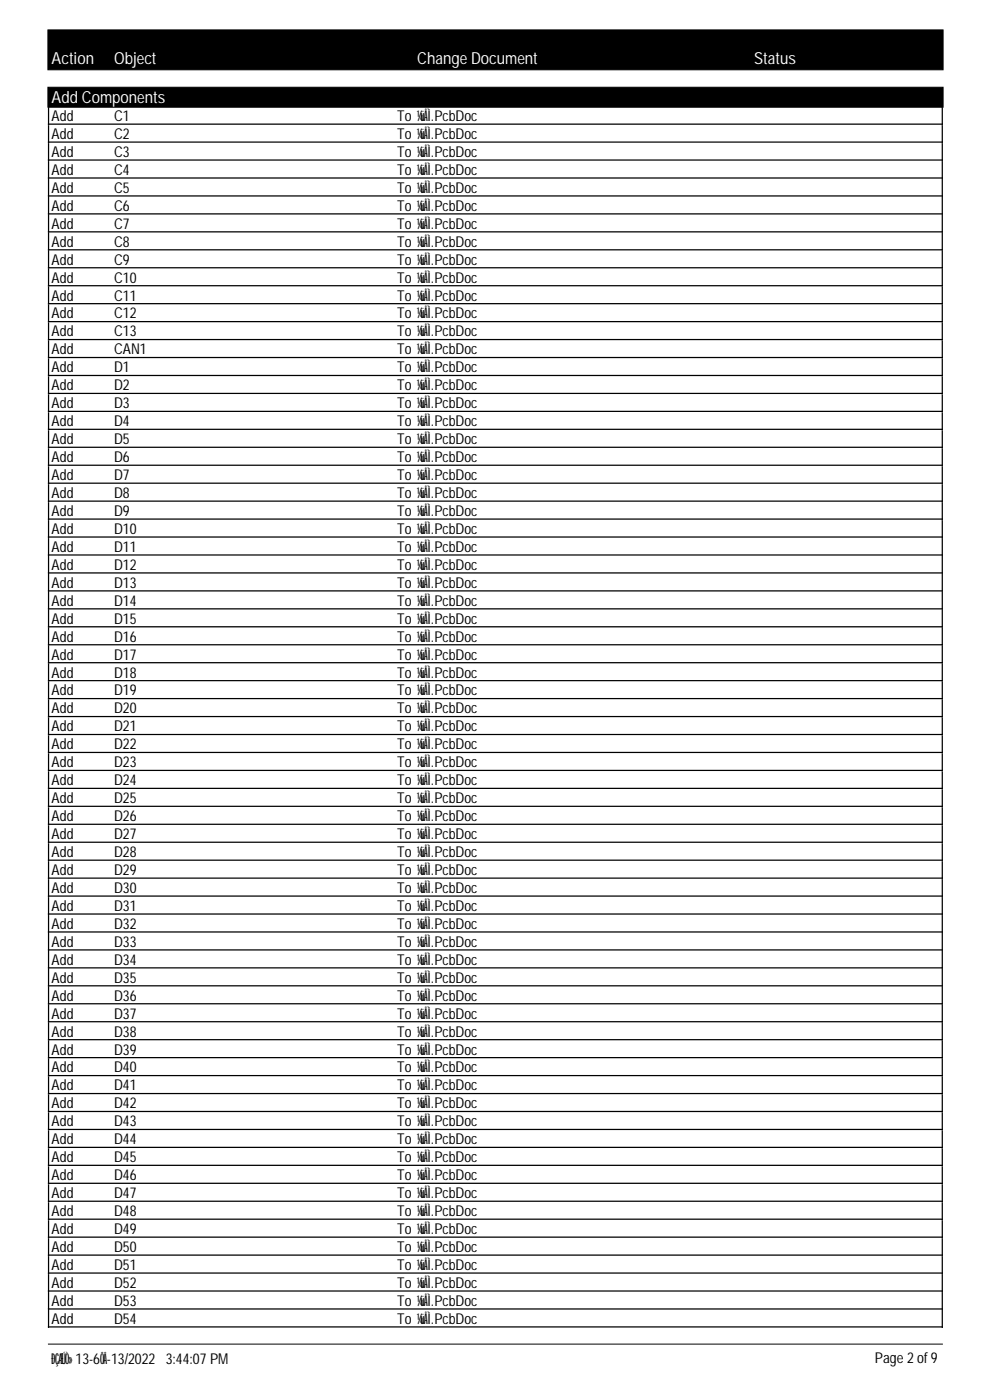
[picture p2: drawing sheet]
<svg xmlns="http://www.w3.org/2000/svg" width="210mm" height="297mm" viewBox="0 0 210 297" stroke-linecap="round" stroke-linejoin="round" font-family="sans-serif">
<defs><g id="words">
<g font-size="3.5" fill="#fff">
<text x="11" y="13.6">Action</text>
<text x="24.2" y="13.6">Object</text>
<text x="88.5" y="13.6">Change Document</text>
<text x="159.9" y="13.6">Status</text>
<text x="11" y="21.8">Add Components</text>
</g>
<g font-size="3.2">
<text x="11" y="25.7">Add</text>
<text x="11" y="29.5">Add</text>
<text x="24.2" y="25.7">C1</text>
<text x="24.2" y="29.5">C2</text>
<text x="84.2" y="25.7">To¼</text>
<text x="84.2" y="29.5">To¼</text>
<text x="89.2" y="25.7">üÌ.PcbDoc</text>
<text x="89.2" y="29.5">üÌ.PcbDoc</text>
<text x="89.9" y="25.7">Å</text>
<text x="89.9" y="29.5">Å</text>
<text x="11" y="33.3">Add</text>
<text x="24.2" y="33.3">C3</text>
<text x="84.2" y="33.3">To¼</text>
<text x="89.2" y="33.3">üÌ.PcbDoc</text>
<text x="89.9" y="33.3">Å</text>
<text x="11" y="37.1">Add</text>
<text x="11" y="40.9">Add</text>
<text x="24.2" y="37.1">C4</text>
<text x="24.2" y="40.9">C5</text>
<text x="84.2" y="37.1">To¼</text>
<text x="84.2" y="40.9">To¼</text>
<text x="89.2" y="37.1">üÌ.PcbDoc</text>
<text x="89.2" y="40.9">üÌ.PcbDoc</text>
<text x="89.9" y="37.1">Å</text>
<text x="89.9" y="40.9">Å</text>
<text x="11" y="44.7">Add</text>
<text x="24.2" y="44.7">C6</text>
<text x="84.2" y="44.7">To¼</text>
<text x="89.2" y="44.7">üÌ.PcbDoc</text>
<text x="89.9" y="44.7">Å</text>
<text x="11" y="48.5">Add</text>
<text x="11" y="52.4">Add</text>
<text x="24.2" y="48.5">C7</text>
<text x="24.2" y="52.4">C8</text>
<text x="84.2" y="48.5">To¼</text>
<text x="84.2" y="52.4">To¼</text>
<text x="89.2" y="48.5">üÌ.PcbDoc</text>
<text x="89.2" y="52.4">üÌ.PcbDoc</text>
<text x="89.9" y="48.5">Å</text>
<text x="89.9" y="52.4">Å</text>
<text x="11" y="56.2">Add</text>
<text x="11" y="60">Add</text>
<text x="24.2" y="56.2">C9</text>
<text x="24.2" y="60">C10</text>
<text x="84.2" y="56.2">To¼</text>
<text x="84.2" y="60">To¼</text>
<text x="89.2" y="56.2">üÌ.PcbDoc</text>
<text x="89.2" y="60">üÌ.PcbDoc</text>
<text x="89.9" y="56.2">Å</text>
<text x="89.9" y="60">Å</text>
<text x="11" y="63.8">Add</text>
<text x="24.2" y="63.8">C11</text>
<text x="84.2" y="63.8">To¼</text>
<text x="89.2" y="63.8">üÌ.PcbDoc</text>
<text x="89.9" y="63.8">Å</text>
<text x="11" y="67.6">Add</text>
<text x="11" y="71.4">Add</text>
<text x="24.2" y="67.6">C12</text>
<text x="24.2" y="71.4">C13</text>
<text x="84.2" y="67.6">To¼</text>
<text x="84.2" y="71.4">To¼</text>
<text x="89.2" y="67.6">üÌ.PcbDoc</text>
<text x="89.2" y="71.4">üÌ.PcbDoc</text>
<text x="89.9" y="67.6">Å</text>
<text x="89.9" y="71.4">Å</text>
<text x="11" y="75.2">Add</text>
<text x="24.2" y="75.2">CAN1</text>
<text x="84.2" y="75.2">To¼</text>
<text x="89.2" y="75.2">üÌ.PcbDoc</text>
<text x="89.9" y="75.2">Å</text>
<text x="11" y="79">Add</text>
<text x="11" y="82.8">Add</text>
<text x="24.2" y="79">D1</text>
<text x="24.2" y="82.8">D2</text>
<text x="84.2" y="79">To¼</text>
<text x="84.2" y="82.8">To¼</text>
<text x="89.2" y="79">üÌ.PcbDoc</text>
<text x="89.2" y="82.8">üÌ.PcbDoc</text>
<text x="89.9" y="79">Å</text>
<text x="89.9" y="82.8">Å</text>
<text x="11" y="86.6">Add</text>
<text x="24.2" y="86.6">D3</text>
<text x="84.2" y="86.6">To¼</text>
<text x="89.2" y="86.6">üÌ.PcbDoc</text>
<text x="89.9" y="86.6">Å</text>
<text x="11" y="90.5">Add</text>
<text x="11" y="94.3">Add</text>
<text x="24.2" y="90.5">D4</text>
<text x="24.2" y="94.3">D5</text>
<text x="84.2" y="90.5">To¼</text>
<text x="84.2" y="94.3">To¼</text>
<text x="89.2" y="90.5">üÌ.PcbDoc</text>
<text x="89.2" y="94.3">üÌ.PcbDoc</text>
<text x="89.9" y="90.5">Å</text>
<text x="89.9" y="94.3">Å</text>
<text x="11" y="98.1">Add</text>
<text x="11" y="101.9">Add</text>
<text x="24.2" y="98.1">D6</text>
<text x="24.2" y="101.9">D7</text>
<text x="84.2" y="98.1">To¼</text>
<text x="84.2" y="101.9">To¼</text>
<text x="89.2" y="98.1">üÌ.PcbDoc</text>
<text x="89.2" y="101.9">üÌ.PcbDoc</text>
<text x="89.9" y="98.1">Å</text>
<text x="89.9" y="101.9">Å</text>
<text x="11" y="105.7">Add</text>
<text x="24.2" y="105.7">D8</text>
<text x="84.2" y="105.7">To¼</text>
<text x="89.2" y="105.7">üÌ.PcbDoc</text>
<text x="89.9" y="105.7">Å</text>
<text x="11" y="109.5">Add</text>
<text x="11" y="113.3">Add</text>
<text x="24.2" y="109.5">D9</text>
<text x="24.2" y="113.3">D10</text>
<text x="84.2" y="109.5">To¼</text>
<text x="84.2" y="113.3">To¼</text>
<text x="89.2" y="109.5">üÌ.PcbDoc</text>
<text x="89.2" y="113.3">üÌ.PcbDoc</text>
<text x="89.9" y="109.5">Å</text>
<text x="89.9" y="113.3">Å</text>
<text x="11" y="117.1">Add</text>
<text x="24.2" y="117.1">D11</text>
<text x="84.2" y="117.1">To¼</text>
<text x="89.2" y="117.1">üÌ.PcbDoc</text>
<text x="89.9" y="117.1">Å</text>
<text x="11" y="120.9">Add</text>
<text x="11" y="124.7">Add</text>
<text x="24.2" y="120.9">D12</text>
<text x="24.2" y="124.7">D13</text>
<text x="84.2" y="120.9">To¼</text>
<text x="84.2" y="124.7">To¼</text>
<text x="89.2" y="120.9">üÌ.PcbDoc</text>
<text x="89.2" y="124.7">üÌ.PcbDoc</text>
<text x="89.9" y="120.9">Å</text>
<text x="89.9" y="124.7">Å</text>
<text x="11" y="128.6">Add</text>
<text x="24.2" y="128.6">D14</text>
<text x="84.2" y="128.6">To¼</text>
<text x="89.2" y="128.6">üÌ.PcbDoc</text>
<text x="89.9" y="128.6">Å</text>
<text x="11" y="132.4">Add</text>
<text x="11" y="136.2">Add</text>
<text x="24.2" y="132.4">D15</text>
<text x="24.2" y="136.2">D16</text>
<text x="84.2" y="132.4">To¼</text>
<text x="84.2" y="136.2">To¼</text>
<text x="89.2" y="132.4">üÌ.PcbDoc</text>
<text x="89.2" y="136.2">üÌ.PcbDoc</text>
<text x="89.9" y="132.4">Å</text>
<text x="89.9" y="136.2">Å</text>
<text x="11" y="140">Add</text>
<text x="11" y="143.8">Add</text>
<text x="24.2" y="140">D17</text>
<text x="24.2" y="143.8">D18</text>
<text x="84.2" y="140">To¼</text>
<text x="84.2" y="143.8">To¼</text>
<text x="89.2" y="140">üÌ.PcbDoc</text>
<text x="89.2" y="143.8">üÌ.PcbDoc</text>
<text x="89.9" y="140">Å</text>
<text x="89.9" y="143.8">Å</text>
<text x="11" y="147.6">Add</text>
<text x="24.2" y="147.6">D19</text>
<text x="84.2" y="147.6">To¼</text>
<text x="89.2" y="147.6">üÌ.PcbDoc</text>
<text x="89.9" y="147.6">Å</text>
<text x="11" y="151.4">Add</text>
<text x="11" y="155.2">Add</text>
<text x="24.2" y="151.4">D20</text>
<text x="24.2" y="155.2">D21</text>
<text x="84.2" y="151.4">To¼</text>
<text x="84.2" y="155.2">To¼</text>
<text x="89.2" y="151.4">üÌ.PcbDoc</text>
<text x="89.2" y="155.2">üÌ.PcbDoc</text>
<text x="89.9" y="151.4">Å</text>
<text x="89.9" y="155.2">Å</text>
<text x="11" y="159">Add</text>
<text x="24.2" y="159">D22</text>
<text x="84.2" y="159">To¼</text>
<text x="89.2" y="159">üÌ.PcbDoc</text>
<text x="89.9" y="159">Å</text>
<text x="11" y="162.8">Add</text>
<text x="11" y="166.7">Add</text>
<text x="24.2" y="162.8">D23</text>
<text x="24.2" y="166.7">D24</text>
<text x="84.2" y="162.8">To¼</text>
<text x="84.2" y="166.7">To¼</text>
<text x="89.2" y="162.8">üÌ.PcbDoc</text>
<text x="89.2" y="166.7">üÌ.PcbDoc</text>
<text x="89.9" y="162.8">Å</text>
<text x="89.9" y="166.7">Å</text>
<text x="11" y="170.5">Add</text>
<text x="24.2" y="170.5">D25</text>
<text x="84.2" y="170.5">To¼</text>
<text x="89.2" y="170.5">üÌ.PcbDoc</text>
<text x="89.9" y="170.5">Å</text>
<text x="11" y="174.3">Add</text>
<text x="11" y="178.1">Add</text>
<text x="24.2" y="174.3">D26</text>
<text x="24.2" y="178.1">D27</text>
<text x="84.2" y="174.3">To¼</text>
<text x="84.2" y="178.1">To¼</text>
<text x="89.2" y="174.3">üÌ.PcbDoc</text>
<text x="89.2" y="178.1">üÌ.PcbDoc</text>
<text x="89.9" y="174.3">Å</text>
<text x="89.9" y="178.1">Å</text>
<text x="11" y="181.9">Add</text>
<text x="11" y="185.7">Add</text>
<text x="24.2" y="181.9">D28</text>
<text x="24.2" y="185.7">D29</text>
<text x="84.2" y="181.9">To¼</text>
<text x="84.2" y="185.7">To¼</text>
<text x="89.2" y="181.9">üÌ.PcbDoc</text>
<text x="89.2" y="185.7">üÌ.PcbDoc</text>
<text x="89.9" y="181.9">Å</text>
<text x="89.9" y="185.7">Å</text>
<text x="11" y="189.5">Add</text>
<text x="24.2" y="189.5">D30</text>
<text x="84.2" y="189.5">To¼</text>
<text x="89.2" y="189.5">üÌ.PcbDoc</text>
<text x="89.9" y="189.5">Å</text>
<text x="11" y="193.3">Add</text>
<text x="11" y="197.1">Add</text>
<text x="24.2" y="193.3">D31</text>
<text x="24.2" y="197.1">D32</text>
<text x="84.2" y="193.3">To¼</text>
<text x="84.2" y="197.1">To¼</text>
<text x="89.2" y="193.3">üÌ.PcbDoc</text>
<text x="89.2" y="197.1">üÌ.PcbDoc</text>
<text x="89.9" y="193.3">Å</text>
<text x="89.9" y="197.1">Å</text>
<text x="11" y="200.9">Add</text>
<text x="24.2" y="200.9">D33</text>
<text x="84.2" y="200.9">To¼</text>
<text x="89.2" y="200.9">üÌ.PcbDoc</text>
<text x="89.9" y="200.9">Å</text>
<text x="11" y="204.8">Add</text>
<text x="11" y="208.6">Add</text>
<text x="24.2" y="204.8">D34</text>
<text x="24.2" y="208.6">D35</text>
<text x="84.2" y="204.8">To¼</text>
<text x="84.2" y="208.6">To¼</text>
<text x="89.2" y="204.8">üÌ.PcbDoc</text>
<text x="89.2" y="208.6">üÌ.PcbDoc</text>
<text x="89.9" y="204.8">Å</text>
<text x="89.9" y="208.6">Å</text>
<text x="11" y="212.4">Add</text>
<text x="24.2" y="212.4">D36</text>
<text x="84.2" y="212.4">To¼</text>
<text x="89.2" y="212.4">üÌ.PcbDoc</text>
<text x="89.9" y="212.4">Å</text>
<text x="11" y="216.2">Add</text>
<text x="11" y="220">Add</text>
<text x="24.2" y="216.2">D37</text>
<text x="24.2" y="220">D38</text>
<text x="84.2" y="216.2">To¼</text>
<text x="84.2" y="220">To¼</text>
<text x="89.2" y="216.2">üÌ.PcbDoc</text>
<text x="89.2" y="220">üÌ.PcbDoc</text>
<text x="89.9" y="216.2">Å</text>
<text x="89.9" y="220">Å</text>
<text x="11" y="223.8">Add</text>
<text x="11" y="227.6">Add</text>
<text x="24.2" y="223.8">D39</text>
<text x="24.2" y="227.6">D40</text>
<text x="84.2" y="223.8">To¼</text>
<text x="84.2" y="227.6">To¼</text>
<text x="89.2" y="223.8">üÌ.PcbDoc</text>
<text x="89.2" y="227.6">üÌ.PcbDoc</text>
<text x="89.9" y="223.8">Å</text>
<text x="89.9" y="227.6">Å</text>
<text x="11" y="231.4">Add</text>
<text x="24.2" y="231.4">D41</text>
<text x="84.2" y="231.4">To¼</text>
<text x="89.2" y="231.4">üÌ.PcbDoc</text>
<text x="89.9" y="231.4">Å</text>
<text x="11" y="235.2">Add</text>
<text x="11" y="239">Add</text>
<text x="24.2" y="235.2">D42</text>
<text x="24.2" y="239">D43</text>
<text x="84.2" y="235.2">To¼</text>
<text x="84.2" y="239">To¼</text>
<text x="89.2" y="235.2">üÌ.PcbDoc</text>
<text x="89.2" y="239">üÌ.PcbDoc</text>
<text x="89.9" y="235.2">Å</text>
<text x="89.9" y="239">Å</text>
<text x="11" y="242.9">Add</text>
<text x="24.2" y="242.9">D44</text>
<text x="84.2" y="242.9">To¼</text>
<text x="89.2" y="242.9">üÌ.PcbDoc</text>
<text x="89.9" y="242.9">Å</text>
<text x="11" y="246.7">Add</text>
<text x="11" y="250.5">Add</text>
<text x="24.2" y="246.7">D45</text>
<text x="24.2" y="250.5">D46</text>
<text x="84.2" y="246.7">To¼</text>
<text x="84.2" y="250.5">To¼</text>
<text x="89.2" y="246.7">üÌ.PcbDoc</text>
<text x="89.2" y="250.5">üÌ.PcbDoc</text>
<text x="89.9" y="246.7">Å</text>
<text x="89.9" y="250.5">Å</text>
<text x="11" y="254.3">Add</text>
<text x="24.2" y="254.3">D47</text>
<text x="84.2" y="254.3">To¼</text>
<text x="89.2" y="254.3">üÌ.PcbDoc</text>
<text x="89.9" y="254.3">Å</text>
<text x="11" y="258.1">Add</text>
<text x="11" y="261.9">Add</text>
<text x="24.2" y="258.1">D48</text>
<text x="24.2" y="261.9">D49</text>
<text x="84.2" y="258.1">To¼</text>
<text x="84.2" y="261.9">To¼</text>
<text x="89.2" y="258.1">üÌ.PcbDoc</text>
<text x="89.2" y="261.9">üÌ.PcbDoc</text>
<text x="89.9" y="258.1">Å</text>
<text x="89.9" y="261.9">Å</text>
<text x="11" y="265.7">Add</text>
<text x="11" y="269.5">Add</text>
<text x="24.2" y="265.7">D50</text>
<text x="24.2" y="269.5">D51</text>
<text x="84.2" y="265.7">To¼</text>
<text x="84.2" y="269.5">To¼</text>
<text x="89.2" y="265.7">üÌ.PcbDoc</text>
<text x="89.2" y="269.5">üÌ.PcbDoc</text>
<text x="89.9" y="265.7">Å</text>
<text x="89.9" y="269.5">Å</text>
<text x="11" y="273.3">Add</text>
<text x="24.2" y="273.3">D52</text>
<text x="84.2" y="273.3">To¼</text>
<text x="89.2" y="273.3">üÌ.PcbDoc</text>
<text x="89.9" y="273.3">Å</text>
<text x="11" y="277.1">Add</text>
<text x="11" y="281">Add</text>
<text x="24.2" y="277.1">D53</text>
<text x="24.2" y="281">D54</text>
<text x="84.2" y="277.1">To¼</text>
<text x="84.2" y="281">To¼</text>
<text x="89.2" y="277.1">üÌ.PcbDoc</text>
<text x="89.2" y="281">üÌ.PcbDoc</text>
<text x="89.9" y="277.1">Å</text>
<text x="89.9" y="281">Å</text>
<text x="11" y="289.4">ÐÆ</text>
<text x="11.7" y="289.4">ÇÚ» 13-6Ô</text>
<text x="13.8" y="289.4">Ò</text>
<text x="22" y="289.4">Â</text>
<text x="22.7" y="289.4">-13/20</text>
<text x="30.1" y="289.4">22 3:44:0</text>
<text x="42.4" y="289.4">7 PM</text>
<text x="185.5" y="289.2">Page 2 of 9</text>
</g>
</g></defs>
<path d="M10.2 6.3h189.8v8.5h-189.8zM10.2 18.5h189.8v4.3h-189.8z" fill="#000" stroke="#000" stroke-width=".21"/>
<g fill="none" stroke="#000" stroke-width=".26">
<path d="M10.2 26.3h189.7M10.2 30.2h189.7M10.2 34h189.7M10.2 37.8h189.7M10.3 22.8v259M199.8 22.8v259M10.2 41.6h189.7M10.2 45.4h189.7M10.2 49.2h189.7M10.2 53h189.7M10.2 56.8h189.7M10.2 60.6h189.7"/>
<path d="M10.2 64.4h189.7M10.2 68.3h189.7M10.2 72.1h189.7M10.2 75.9h189.7M10.2 79.7h189.7M10.2 83.5h189.7M10.2 87.3h189.7M10.2 91.1h189.7M10.2 94.9h189.7M10.2 98.7h189.7M10.2 102.5h189.7M10.2 106.4h189.7"/>
<path d="M10.2 110.2h189.7M10.2 114h189.7M10.2 117.8h189.7M10.2 121.6h189.7M10.2 125.4h189.7M10.2 129.2h189.7M10.2 133h189.7M10.2 136.8h189.7M10.2 140.6h189.7M10.2 144.5h189.7M10.2 148.3h189.7M10.2 152.1h189.7"/>
<path d="M10.2 155.9h189.7M10.2 159.7h189.7M10.2 163.5h189.7M10.2 167.3h189.7M10.2 171.1h189.7M10.2 174.9h189.7M10.2 178.7h189.7M10.2 182.6h189.7M10.2 186.4h189.7M10.2 190.2h189.7M10.2 194h189.7M10.2 197.8h189.7"/>
<path d="M10.2 201.6h189.7M10.2 205.4h189.7M10.2 209.2h189.7M10.2 213h189.7M10.2 216.8h189.7M10.2 220.7h189.7M10.2 224.5h189.7M10.2 228.3h189.7M10.2 232.1h189.7M10.2 235.9h189.7M10.2 239.7h189.7M10.2 243.5h189.7"/>
<path d="M10.2 247.3h189.7M10.2 251.1h189.7M10.2 254.9h189.7M10.2 258.8h189.7M10.2 262.6h189.7M10.2 266.4h189.7M10.2 270.2h189.7M10.2 274h189.7M10.2 277.8h189.7M10.2 281.6h189.7"/>
</g>
<path d="M10.2 285.3h189.7" fill="none" stroke="#000" stroke-width=".21"/>
<use href="#words"/>
</svg>
